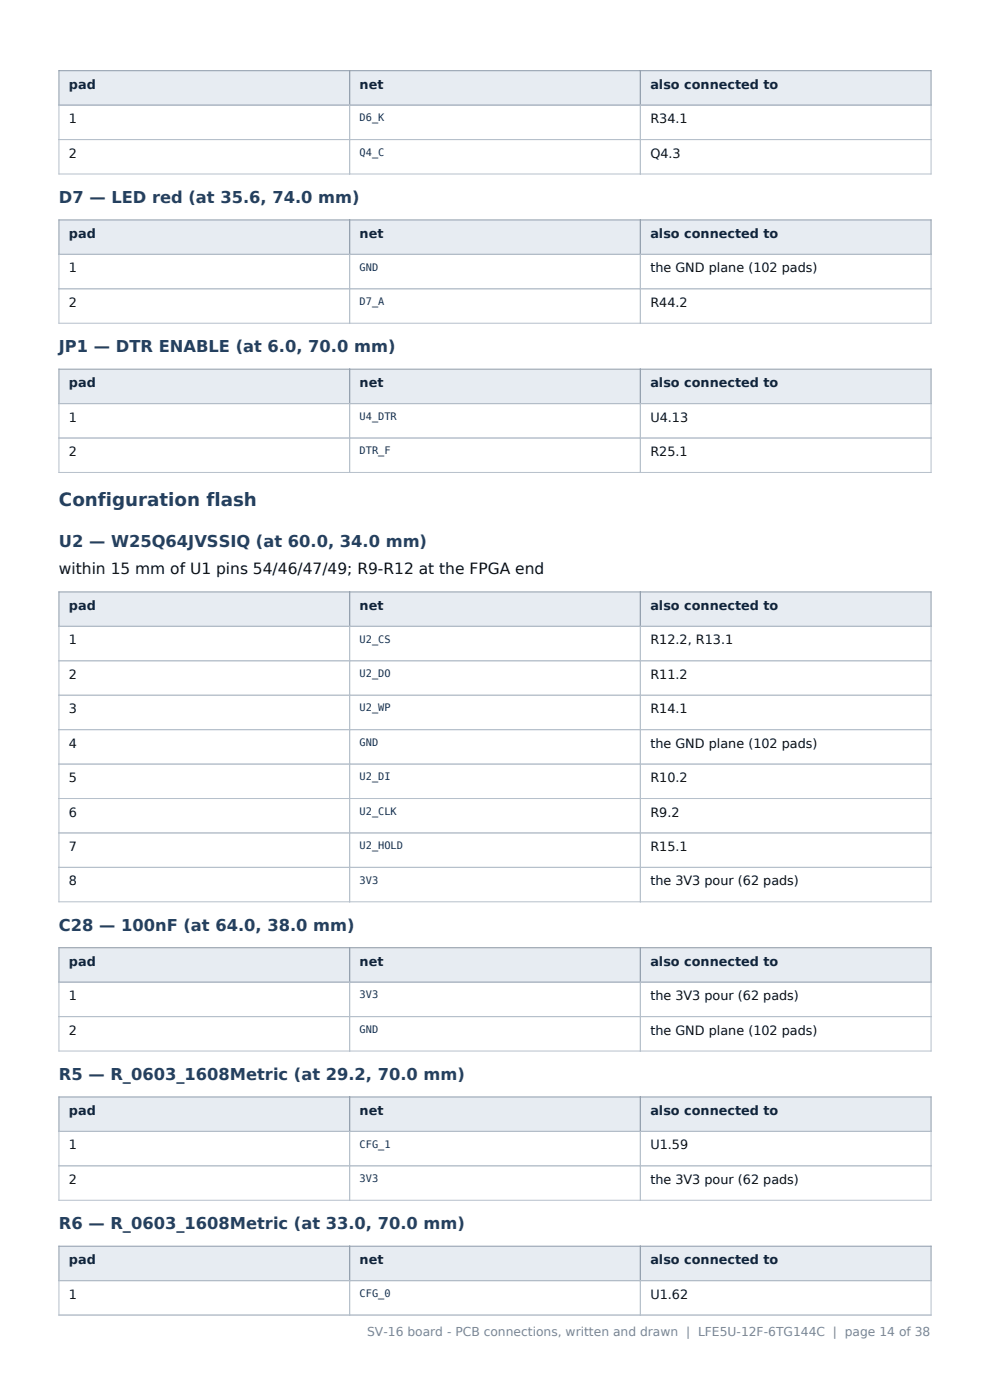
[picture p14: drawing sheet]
<svg xmlns="http://www.w3.org/2000/svg" width="210mm" height="297mm" viewBox="0 0 210 297" stroke-linecap="round" stroke-linejoin="round" font-family="sans-serif">
<defs><g id="words">
<text font-size="3.9" fill="#24405f" x="12.5" y="107.4">Configuration flash</text>
<g font-size="3.5" fill="#24405f">
<text x="12.5" y="43.1">D7 — LED red (at 35.6, 74.0 mm)</text>
<text x="12.5" y="74.7">JP1 — DTR ENABLE (at 6.0, 70.0 mm)</text>
<text x="12.5" y="116">U2 — W25Q64JVSSIQ (at 60.0, 34.0 mm)</text>
<text x="12.5" y="197.5">C28 — 100nF (at 64.0, 38.0 mm)</text>
<text x="12.5" y="229.1">R5 — R_0603_1608Metric (at 29.2, 70.0 mm)</text>
<text x="12.5" y="260.8">R6 — R_0603_1608Metric (at 33.0, 70.0 mm)</text>
</g>
<text font-size="3.3" fill="#111" x="12.5" y="121.7">within 15 mm of U1 pins 54/46/47/49; R9-R12 at the FPGA end</text>
<g font-size="2.7" fill="#10243c">
<text x="14.6" y="18.8">pad</text>
<text x="76.3" y="18.8">net</text>
<text x="137.9" y="18.8">also connected to</text>
<text x="14.6" y="50.5">pad</text>
<text x="76.3" y="50.5">net</text>
<text x="137.9" y="50.5">also connected to</text>
<text x="14.6" y="82.1">pad</text>
<text x="76.3" y="82.1">net</text>
<text x="137.9" y="82.1">also connected to</text>
<text x="14.6" y="129.4">pad</text>
<text x="76.3" y="129.4">net</text>
<text x="137.9" y="129.4">also connected to</text>
<text x="14.6" y="204.9">pad</text>
<text x="76.3" y="204.9">net</text>
<text x="137.9" y="204.9">also connected to</text>
<text x="14.6" y="236.5">pad</text>
<text x="76.3" y="236.5">net</text>
<text x="137.9" y="236.5">also connected to</text>
<text x="14.6" y="268.2">pad</text>
<text x="76.3" y="268.2">net</text>
<text x="137.9" y="268.2">also connected to</text>
</g>
<g font-size="2.7" fill="#111">
<text x="14.6" y="26.1">1</text>
<text x="137.9" y="26.1">R34.1</text>
<text x="14.6" y="33.4">2</text>
<text x="137.9" y="33.4">Q4.3</text>
<text x="14.6" y="57.8">1</text>
<text x="137.9" y="57.8">the GND plane (102 pads)</text>
<text x="14.6" y="65.1">2</text>
<text x="137.9" y="65.1">R44.2</text>
<text x="14.6" y="89.4">1</text>
<text x="137.9" y="89.4">U4.13</text>
<text x="14.6" y="96.8">2</text>
<text x="137.9" y="96.8">R25.1</text>
<text x="14.6" y="136.7">1</text>
<text x="137.9" y="136.7">R12.2, R13.1</text>
<text x="14.6" y="144">2</text>
<text x="137.9" y="144">R11.2</text>
<text x="14.6" y="151.3">3</text>
<text x="137.9" y="151.3">R14.1</text>
<text x="14.6" y="158.6">4</text>
<text x="137.9" y="158.6">the GND plane (102 pads)</text>
<text x="14.6" y="165.9">5</text>
<text x="137.9" y="165.9">R10.2</text>
<text x="14.6" y="173.2">6</text>
<text x="137.9" y="173.2">R9.2</text>
<text x="14.6" y="180.5">7</text>
<text x="137.9" y="180.5">R15.1</text>
<text x="14.6" y="187.8">8</text>
<text x="137.9" y="187.8">the 3V3 pour (62 pads)</text>
<text x="14.6" y="212.2">1</text>
<text x="137.9" y="212.2">the 3V3 pour (62 pads)</text>
<text x="14.6" y="219.5">2</text>
<text x="137.9" y="219.5">the GND plane (102 pads)</text>
<text x="14.6" y="243.8">1</text>
<text x="137.9" y="243.8">U1.59</text>
<text x="14.6" y="251.2">2</text>
<text x="137.9" y="251.2">the 3V3 pour (62 pads)</text>
<text x="14.6" y="275.5">1</text>
<text x="137.9" y="275.5">U1.62</text>
</g>
<text font-size="2.6" fill="#7a8794" x="77.9" y="283.5">SV-16 board - PCB connections, written and drawn | LFE5U-12F-6TG144C | page 14 of 38</text>
<g font-size="2.2" fill="#14314f">
<text x="76.3" y="25.7">D6_K</text>
<text x="76.3" y="33">Q4_C</text>
<text x="76.3" y="57.4">GND</text>
<text x="76.3" y="64.7">D7_A</text>
<text x="76.3" y="89">U4_DTR</text>
<text x="76.3" y="96.3">DTR_F</text>
<text x="76.3" y="136.3">U2_CS</text>
<text x="76.3" y="143.6">U2_DO</text>
<text x="76.3" y="150.9">U2_WP</text>
<text x="76.3" y="158.2">GND</text>
<text x="76.3" y="165.5">U2_DI</text>
<text x="76.3" y="172.8">U2_CLK</text>
<text x="76.3" y="180.1">U2_HOLD</text>
<text x="76.3" y="187.4">3V3</text>
<text x="76.3" y="211.8">3V3</text>
<text x="76.3" y="219.1">GND</text>
<text x="76.3" y="243.4">CFG_1</text>
<text x="76.3" y="250.7">3V3</text>
<text x="76.3" y="275.1">CFG_0</text>
</g>
</g></defs>
<g fill="#e7ecf2">
<path d="M12.5 15h61.7v7.3h-61.7z" fill-rule="evenodd"/>
<path d="M74.2 15h61.6v7.3h-61.6z" fill-rule="evenodd"/>
<path d="M135.8 15h61.7v7.3h-61.7z" fill-rule="evenodd"/>
<path d="M13.6 15.9h59.5v5.5h-59.5z" fill-rule="evenodd"/>
<path d="M14.6 16.5h5.7v3.1h-5.7z" fill-rule="evenodd"/>
<path d="M75.2 15.9h59.6v5.5h-59.6z" fill-rule="evenodd"/>
<path d="M76.3 16.5h5.1v3.1h-5.1z" fill-rule="evenodd"/>
<path d="M136.9 15.9h59.5v5.5h-59.5z" fill-rule="evenodd"/>
<path d="M137.9 16.5h27.2v3.1h-27.2z" fill-rule="evenodd"/>
</g>
<path d="M12.5 15h185v7.3h-185zM74.2 15v7.3M135.8 15v7.3" fill="none" stroke="#8f9cab" stroke-width=".21"/>
<path d="M12.5 22.3h185v14.6h-185zM12.5 29.6h185M74.2 22.3v14.6M135.8 22.3v14.6" fill="none" stroke="#b6c0cb" stroke-width=".21"/>
<g fill="#e7ecf2">
<path d="M12.5 46.7h61.7v7.3h-61.7z" fill-rule="evenodd"/>
<path d="M74.2 46.7h61.6v7.3h-61.6z" fill-rule="evenodd"/>
<path d="M135.8 46.7h61.7v7.3h-61.7z" fill-rule="evenodd"/>
<path d="M13.6 47.5h59.5v5.6h-59.5z" fill-rule="evenodd"/>
<path d="M14.6 48.2h5.7v3h-5.7z" fill-rule="evenodd"/>
<path d="M75.2 47.5h59.6v5.6h-59.6z" fill-rule="evenodd"/>
<path d="M76.3 48.2h5.1v3h-5.1z" fill-rule="evenodd"/>
<path d="M136.9 47.5h59.5v5.6h-59.5z" fill-rule="evenodd"/>
<path d="M137.9 48.2h27.2v3h-27.2z" fill-rule="evenodd"/>
</g>
<path d="M12.5 46.7h185v7.3h-185zM74.2 46.7v7.3M135.8 46.7v7.3" fill="none" stroke="#8f9cab" stroke-width=".21"/>
<path d="M12.5 54h185v14.6h-185zM74.2 54v14.6M135.8 54v14.6M12.5 61.3h185" fill="none" stroke="#b6c0cb" stroke-width=".21"/>
<g fill="#e7ecf2">
<path d="M12.5 78.3h61.7v7.3h-61.7z" fill-rule="evenodd"/>
<path d="M74.2 78.3h61.6v7.3h-61.6z" fill-rule="evenodd"/>
<path d="M135.8 78.3h61.7v7.3h-61.7z" fill-rule="evenodd"/>
<path d="M13.6 79.2h59.5v5.5h-59.5z" fill-rule="evenodd"/>
<path d="M14.6 79.8h5.7v3.1h-5.7z" fill-rule="evenodd"/>
<path d="M75.2 79.2h59.6v5.5h-59.6z" fill-rule="evenodd"/>
<path d="M76.3 79.8h5.1v3.1h-5.1z" fill-rule="evenodd"/>
<path d="M136.9 79.2h59.5v5.5h-59.5z" fill-rule="evenodd"/>
<path d="M137.9 79.8h27.2v3.1h-27.2z" fill-rule="evenodd"/>
</g>
<path d="M12.5 78.3h185v7.3h-185zM74.2 78.3v7.3M135.8 78.3v7.3" fill="none" stroke="#8f9cab" stroke-width=".21"/>
<path d="M12.5 85.6h185v14.6h-185zM12.5 92.9h185M74.2 85.6v14.6M135.8 85.6v14.6" fill="none" stroke="#b6c0cb" stroke-width=".21"/>
<g fill="#e7ecf2">
<path d="M12.5 125.6h61.7v7.3h-61.7z" fill-rule="evenodd"/>
<path d="M74.2 125.6h61.6v7.3h-61.6z" fill-rule="evenodd"/>
<path d="M135.8 125.6h61.7v7.3h-61.7z" fill-rule="evenodd"/>
<path d="M13.6 126.5h59.5v5.5h-59.5z" fill-rule="evenodd"/>
<path d="M14.6 127.1h5.7v3.1h-5.7z" fill-rule="evenodd"/>
<path d="M75.2 126.5h59.6v5.5h-59.6z" fill-rule="evenodd"/>
<path d="M76.3 127.1h5.1v3.1h-5.1z" fill-rule="evenodd"/>
<path d="M136.9 126.5h59.5v5.5h-59.5z" fill-rule="evenodd"/>
<path d="M137.9 127.1h27.2v3.1h-27.2z" fill-rule="evenodd"/>
</g>
<path d="M12.5 125.6h185v7.3h-185zM74.2 125.6v7.3M135.8 125.6v7.3" fill="none" stroke="#8f9cab" stroke-width=".21"/>
<path d="M12.5 132.9h185v58.4h-185zM74.2 132.9v58.4M135.8 132.9v58.4M12.5 140.2h185M12.5 147.5h185M12.5 154.8h185M12.5 162.1h185M12.5 169.4h185M12.5 176.7h185M12.5 184h185" fill="none" stroke="#b6c0cb" stroke-width=".21"/>
<g fill="#e7ecf2">
<path d="M12.5 201.1h61.7v7.3h-61.7z" fill-rule="evenodd"/>
<path d="M74.2 201.1h61.6v7.3h-61.6z" fill-rule="evenodd"/>
<path d="M135.8 201.1h61.7v7.3h-61.7z" fill-rule="evenodd"/>
<path d="M13.6 201.9h59.5v5.6h-59.5z" fill-rule="evenodd"/>
<path d="M14.6 202.6h5.7v3h-5.7z" fill-rule="evenodd"/>
<path d="M75.2 201.9h59.6v5.6h-59.6z" fill-rule="evenodd"/>
<path d="M76.3 202.6h5.1v3h-5.1z" fill-rule="evenodd"/>
<path d="M136.9 201.9h59.5v5.6h-59.5z" fill-rule="evenodd"/>
<path d="M137.9 202.6h27.2v3h-27.2z" fill-rule="evenodd"/>
</g>
<path d="M12.5 201.1h185v7.3h-185zM74.2 201.1v7.3M135.8 201.1v7.3" fill="none" stroke="#8f9cab" stroke-width=".21"/>
<path d="M12.5 208.4h185v14.6h-185zM12.5 215.7h185M74.2 208.4v14.6M135.8 208.4v14.6" fill="none" stroke="#b6c0cb" stroke-width=".21"/>
<g fill="#e7ecf2">
<path d="M12.5 232.7h61.7v7.3h-61.7z" fill-rule="evenodd"/>
<path d="M74.2 232.7h61.6v7.3h-61.6z" fill-rule="evenodd"/>
<path d="M135.8 232.7h61.7v7.3h-61.7z" fill-rule="evenodd"/>
<path d="M13.6 233.6h59.5v5.5h-59.5z" fill-rule="evenodd"/>
<path d="M14.6 234.2h5.7v3.1h-5.7z" fill-rule="evenodd"/>
<path d="M75.2 233.6h59.6v5.5h-59.6z" fill-rule="evenodd"/>
<path d="M76.3 234.2h5.1v3.1h-5.1z" fill-rule="evenodd"/>
<path d="M136.9 233.6h59.5v5.5h-59.5z" fill-rule="evenodd"/>
<path d="M137.9 234.2h27.2v3.1h-27.2z" fill-rule="evenodd"/>
</g>
<path d="M12.5 232.7h185v7.3h-185zM74.2 232.7v7.3M135.8 232.7v7.3" fill="none" stroke="#8f9cab" stroke-width=".21"/>
<path d="M12.5 240h185v14.6h-185zM12.5 247.3h185M74.2 240v14.6M135.8 240v14.6" fill="none" stroke="#b6c0cb" stroke-width=".21"/>
<g fill="#e7ecf2">
<path d="M12.5 264.4h61.7v7.3h-61.7z" fill-rule="evenodd"/>
<path d="M74.2 264.4h61.6v7.3h-61.6z" fill-rule="evenodd"/>
<path d="M135.8 264.4h61.7v7.3h-61.7z" fill-rule="evenodd"/>
<path d="M13.6 265.3h59.5v5.5h-59.5z" fill-rule="evenodd"/>
<path d="M14.6 265.9h5.7v3.1h-5.7z" fill-rule="evenodd"/>
<path d="M75.2 265.3h59.6v5.5h-59.6z" fill-rule="evenodd"/>
<path d="M76.3 265.9h5.1v3.1h-5.1z" fill-rule="evenodd"/>
<path d="M136.9 265.3h59.5v5.5h-59.5z" fill-rule="evenodd"/>
<path d="M137.9 265.9h27.2v3.1h-27.2z" fill-rule="evenodd"/>
</g>
<path d="M12.5 264.4h185v7.3h-185zM74.2 264.4v7.3M135.8 264.4v7.3" fill="none" stroke="#8f9cab" stroke-width=".21"/>
<path d="M12.5 271.7h185v7.3h-185zM74.2 271.7v7.3M135.8 271.7v7.3" fill="none" stroke="#b6c0cb" stroke-width=".21"/>
<use href="#words"/>
</svg>
